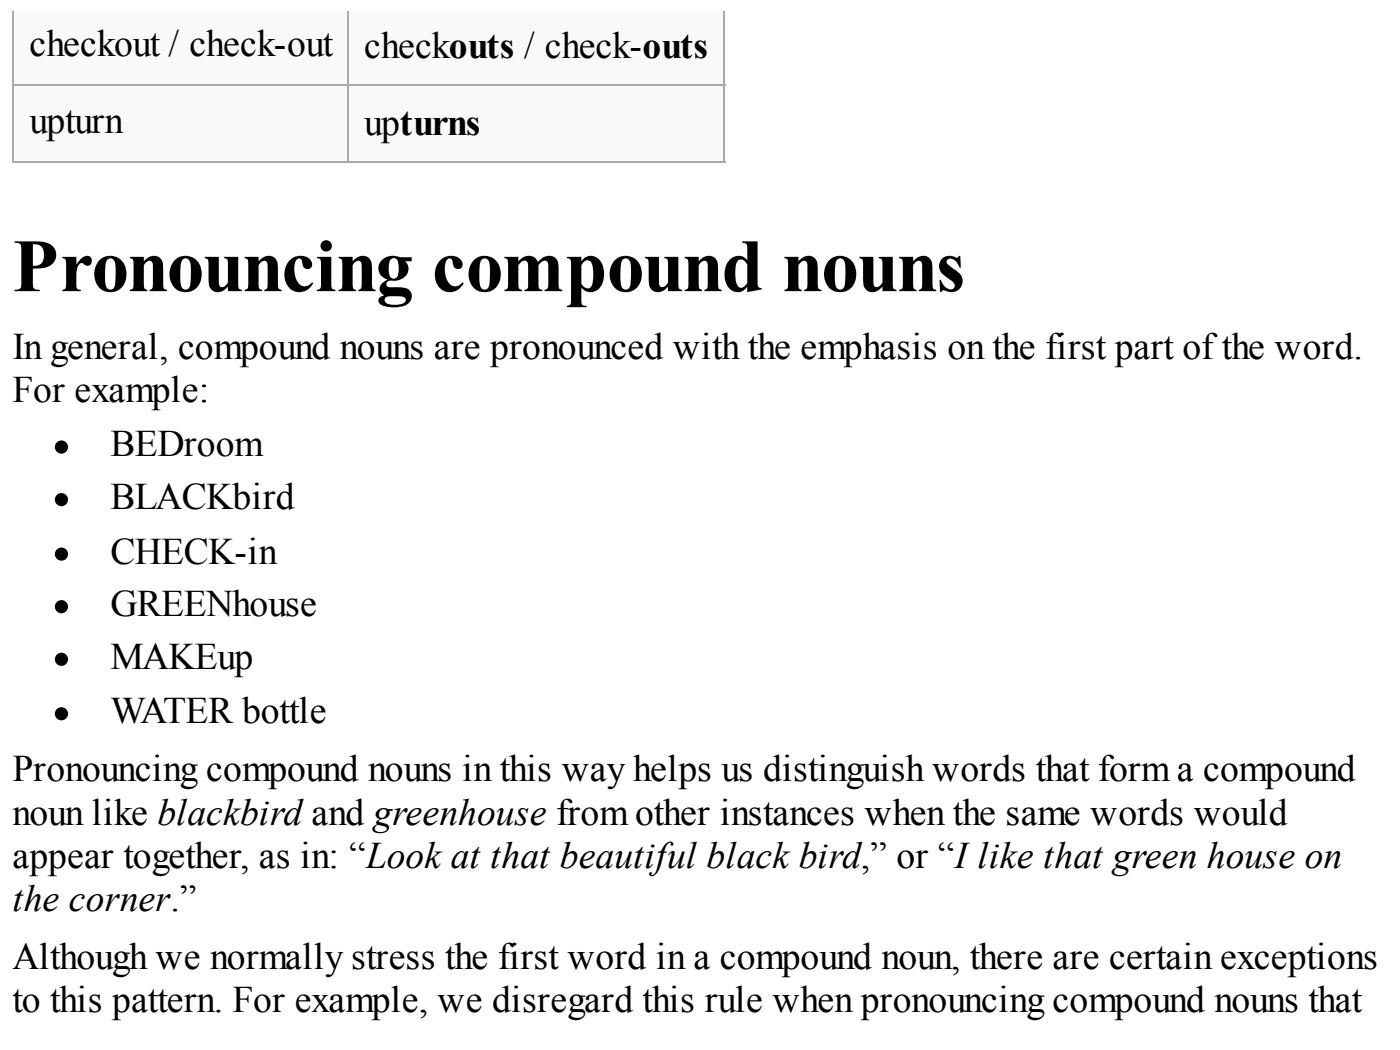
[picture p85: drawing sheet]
<svg xmlns="http://www.w3.org/2000/svg" width="197mm" height="148mm" viewBox="0 0 197 148" stroke-linecap="round" stroke-linejoin="round" font-family="sans-serif">
<defs><g id="words">
<text font-size="10.6" x="1.8" y="41">Pronouncing compound nouns</text>
<g font-size="5.3">
<text x="4.1" y="7.9">checkout / check-out</text>
<text x="51.3" y="8.2">checkouts / check-outs</text>
<text x="4.1" y="18.8">upturn</text>
<text x="51.3" y="19">upturns</text>
<text x="1.8" y="50.5">In general, compound nouns are pronounced with the emphasis on the first part ofthe word.</text>
<text x="1.8" y="56.6">For example:</text>
<text x="15.5" y="64.2">BEDroom</text>
<text x="15.5" y="71.6">BLACKbird</text>
<text x="15.5" y="79.3">CHECK-in</text>
<text x="15.5" y="86.7">GREENhouse</text>
<text x="15.5" y="94.1">MAKEup</text>
<text x="15.5" y="101.8">WATER bottle</text>
<text x="1.8" y="110">Pronouncing compound nouns in this way helps us distinguish words that form a compound</text>
<text x="1.8" y="116.1">noun like blackbird and greenhouse from other instances when the same words would</text>
<text x="1.8" y="122.1">appear together, as in: “Look at that beautiful black bird,” or “Ilike that green house on</text>
<text x="1.8" y="128.2">the corner.”</text>
<text x="1.8" y="136.4">Although we normally stress the first word in a compound noun, there are certain exceptions</text>
<text x="1.8" y="142.5">to this pattern. For example, we disregard this rule when pronouncing compound nouns that</text>
</g>
</g></defs>
<g fill="#f9f9f9">
<path d="M1.8 1.5h47.1v10.4h-47.1z"/>
<path d="M48.9 1.5h52.9v10.4h-52.9z"/>
<path d="M1.8 11.9h47.1v10.8h-47.1z"/>
<path d="M48.9 11.9h52.9v10.8h-52.9z"/>
</g>
<path d="M1.8 12h100.3M1.9 1.5v21.5M49 1.5v21.5M102 1.5v21.5M1.8 22.9h100.3" fill="none" stroke="#aaa" stroke-width=".26"/>
<g fill="#000" stroke="#000" stroke-width=".26">
<circle cx="8.6" cy="62.9" r=".79"/>
<circle cx="8.6" cy="78" r=".79"/>
<circle cx="8.6" cy="70.3" r=".79"/>
<circle cx="8.6" cy="92.8" r=".79"/>
<circle cx="8.6" cy="85.4" r=".79"/>
<circle cx="8.6" cy="100.5" r=".79"/>
</g>
<use href="#words"/>
</svg>
